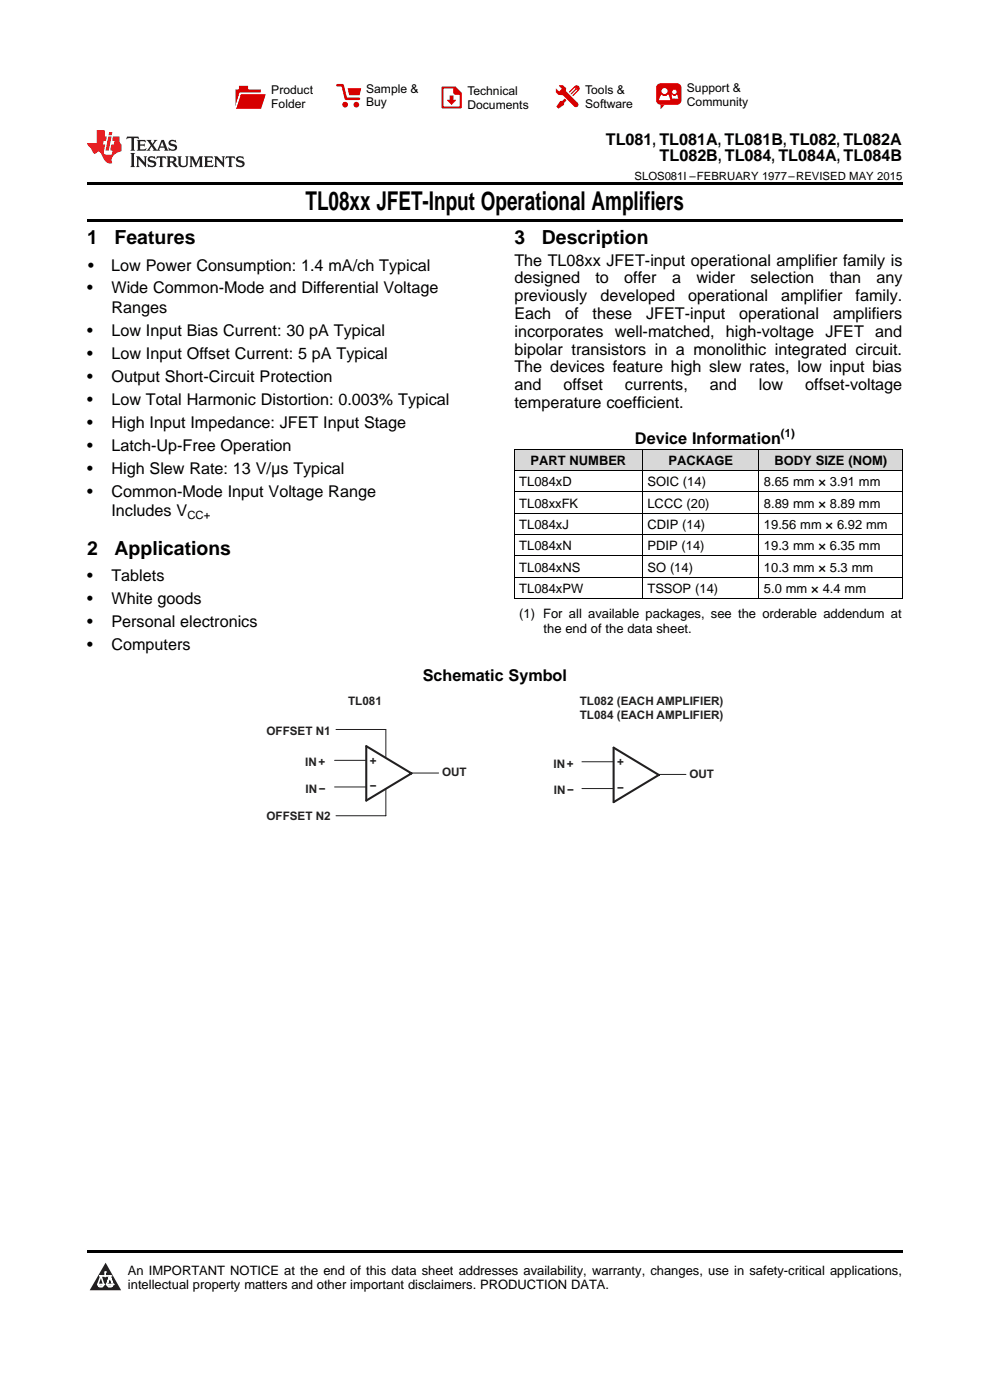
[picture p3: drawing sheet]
<svg xmlns="http://www.w3.org/2000/svg" width="210mm" height="297mm" viewBox="0 0 210 297" stroke-linecap="round" stroke-linejoin="round" font-family="sans-serif">
<defs><g id="words">
<text font-size="5.5" x="64.8" y="44.5">TL08xx JFET-Input Operational Amplifiers</text>
<g font-size="4.1">
<text x="18.5" y="51.8">1</text>
<text x="24.3" y="51.8">Features</text>
<text x="109.1" y="51.8">3</text>
<text x="114.9" y="51.8">Description</text>
<text x="18.5" y="117.7">2</text>
<text x="24.3" y="117.7">Applications</text>
</g>
<g font-size="3.4">
<text x="128.5" y="30.7">TL081, TL081A, TL081B, TL082, TL082A</text>
<text x="139.9" y="34.1">TL082B, TL084, TL084A, TL084B</text>
<text x="18.7" y="57.4">•</text>
<text x="23.6" y="57.4">Low Power Consumption: 1.4 mA/ch Typical</text>
<text x="109.1" y="56.4">The TL08xx JFET-input operational amplifier family is</text>
<text x="18.5" y="62.3">•</text>
<text x="23.6" y="62.3">Wide Common-Mode and Differential Voltage</text>
<text x="109.1" y="60.1">designed</text>
<text x="109.1" y="63.9">previously</text>
<text x="126.3" y="60.1">to</text>
<text x="127.4" y="63.9">developed</text>
<text x="132.4" y="60.1">offer</text>
<text x="142.6" y="60.1">a</text>
<text x="146" y="63.9">operational</text>
<text x="147.7" y="60.1">wider</text>
<text x="159.2" y="60.1">selection</text>
<text x="165.7" y="63.9">amplifier</text>
<text x="176" y="60.1">than</text>
<text x="181.5" y="63.9">family.</text>
<text x="185.9" y="60.1">any</text>
<text x="18.5" y="71.3">•</text>
<text x="23.6" y="66.4">Ranges</text>
<text x="23.6" y="71.3">Low Input Bias Current: 30 pA Typical</text>
<text x="109.1" y="67.7">Each</text>
<text x="109.1" y="71.5">incorporates</text>
<text x="119.9" y="67.7">of</text>
<text x="125.7" y="67.7">these</text>
<text x="130.4" y="71.5">well-matched,</text>
<text x="137.1" y="67.7">JFET-input</text>
<text x="154" y="71.5">high-voltage JFET and</text>
<text x="156.8" y="67.7">operational</text>
<text x="176.7" y="67.7">amplifiers</text>
<text x="18.5" y="76.1">•</text>
<text x="23.6" y="76.1">Low Input Offset Current: 5 pA Typical</text>
<text x="109.1" y="75.2">bipolar transistors in a monolithic integrated circuit.</text>
<text x="18.5" y="81">•</text>
<text x="23.6" y="81">Output Short-Circuit Protection</text>
<text x="109.1" y="79">The devices feature high slew rates, low input bias</text>
<text x="109.1" y="82.8">and</text>
<text x="119.5" y="82.8">offset</text>
<text x="132.6" y="82.8">currents,</text>
<text x="150.6" y="82.8">and</text>
<text x="161" y="82.8">low</text>
<text x="170.8" y="82.8">offset-voltage</text>
<text x="18.5" y="85.9">•</text>
<text x="23.6" y="85.9">Low Total Harmonic Distortion: 0.003% Typical</text>
<text x="109.1" y="86.6">temperature coefficient.</text>
<text x="18.5" y="90.8">•</text>
<text x="18.5" y="95.6">•</text>
<text x="23.6" y="90.8">High Input Impedance: JFET Input Stage</text>
<text x="23.6" y="95.6">Latch-Up-Free Operation</text>
<text x="134.7" y="94.1">Device Information</text>
<text x="18.5" y="100.5">•</text>
<text x="23.6" y="100.5">High Slew Rate: 13 V/μs Typical</text>
<text x="18.5" y="105.4">•</text>
<text x="23.6" y="105.4">Common-Mode Input Voltage Range</text>
<text x="23.6" y="109.5">Includes V</text>
<text x="18.5" y="123.3">•</text>
<text x="23.6" y="123.3">Tablets</text>
<text x="18.5" y="128.1">•</text>
<text x="23.6" y="128.1">White goods</text>
<text x="18.5" y="133">•</text>
<text x="18.5" y="137.9">•</text>
<text x="23.6" y="133">Personal electronics</text>
<text x="23.6" y="137.9">Computers</text>
<text x="89.7" y="144.4">Schematic Symbol</text>
</g>
<g font-size="2.7">
<text x="112.5" y="98.6">PART NUMBER</text>
<text x="141.8" y="98.6">PACKAGE</text>
<text x="164.3" y="98.6">BODY SIZE (NOM)</text>
<text x="110.1" y="103.1">TL084xD</text>
<text x="110.1" y="107.7">TL08xxFK</text>
<text x="137.3" y="103.1">SOIC (14)</text>
<text x="137.3" y="107.7">LCCC (20)</text>
<text x="162.1" y="103.1">8.65 mm × 3.91 mm</text>
<text x="162.1" y="107.7">8.89 mm × 8.89 mm</text>
<text x="110.1" y="112.2">TL084xJ</text>
<text x="137.3" y="112.2">CDIP (14)</text>
<text x="162.1" y="112.2">19.56 mm × 6.92 mm</text>
<text x="110.1" y="116.7">TL084xN</text>
<text x="137.3" y="116.7">PDIP (14)</text>
<text x="162.1" y="116.7">19.3 mm × 6.35 mm</text>
<text x="110.1" y="121.3">TL084xNS</text>
<text x="110.1" y="125.8">TL084xPW</text>
<text x="137.3" y="121.3">SO (14)</text>
<text x="137.3" y="125.8">TSSOP (14)</text>
<text x="162.1" y="121.3">10.3 mm × 5.3 mm</text>
<text x="162.1" y="125.8">5.0 mm × 4.4 mm</text>
<text x="110.1" y="131.2">(1) For all available packages, see the orderable addendum at</text>
<text x="115.3" y="134.3">the end of the data sheet.</text>
<text x="27.1" y="270.4">An IMPORTANT NOTICE at the end of this data sheet addresses availability, warranty, changes, use in safety-critical applications,</text>
<text x="27.1" y="273.5">intellectual property matters and other important disclaimers. PRODUCTION DATA.</text>
</g>
<g font-size="2.6">
<text x="57.5" y="20">Product</text>
<text x="57.5" y="22.9">Folder</text>
<text x="77.7" y="19.6">Sample &amp;</text>
<text x="77.7" y="22.5">Buy</text>
<text x="99.1" y="20.2">Technical</text>
<text x="99.1" y="23">Documents</text>
<text x="124.1" y="20">Tools &amp;</text>
<text x="124.1" y="22.9">Software</text>
<text x="145.7" y="19.6">Support &amp;</text>
<text x="145.7" y="22.5">Community</text>
</g>
<g font-size="2.5" fill="#231f20">
<text x="73.8" y="149.5">TL081</text>
<text x="123" y="149.5">TL082 (EACH AMPLIFIER)</text>
<text x="123" y="152.6">TL084 (EACH AMPLIFIER)</text>
<text x="56.5" y="156">OFFSET N1</text>
<text x="64.7" y="162.5">IN+</text>
<text x="78.4" y="162.3">+</text>
<text x="78.4" y="167.6">−</text>
<text x="93.8" y="164.7">OUT</text>
<text x="117.4" y="162.8">IN+</text>
<text x="130.9" y="162.6">+</text>
<text x="130.9" y="167.9">−</text>
<text x="146.2" y="165">OUT</text>
<text x="56.5" y="173.9">OFFSET N2</text>
<text x="64.8" y="168.1">IN−</text>
<text x="117.5" y="168.5">IN−</text>
</g>
<g font-size="2.4">
<text x="134.6" y="38.2">SLOS081I –FEBRUARY 1977–REVISED MAY 2015</text>
<text x="165.7" y="92.7">(1)</text>
<text x="39.7" y="110.2">CC+</text>
</g>
</g></defs>
<g fill="#d8d8d8">
<path d="M109.1 95.3h27.2v4.6h-27.2z"/>
<path d="M136.3 95.3h24.7v4.6h-24.7z"/>
<path d="M161 95.3h30.5v4.6h-30.5z"/>
</g>
<path d="M22.4 267.9l3.3 5.8h-6.7z" fill="#231f20"/>
<path d="M20.8 272.5h1.2v.2l-.6 .4-.3-.1z" fill-rule="evenodd" fill="#fff"/>
<path d="M20.8 272.5h1.2v.2l-.6 .4-.3-.1z" fill="none" stroke="#231f20" stroke-width=".33"/>
<path d="M20.8 272.5l1.2 .1-.3 .4h-.5z" fill="none" stroke="#fff" stroke-width=".33"/>
<path d="M22.3 270.8h.1" fill="none" stroke="#fff" stroke-width=".33"/>
<path d="M22.3 269.8v1z" fill="#fff"/>
<path d="M22.3 269.8v1z" fill="none" stroke="#fff" stroke-width=".33"/>
<circle cx="22.3" cy="269.8" r=".16" fill="#fff"/>
<path d="M21.2 270.7h.1" fill="none" stroke="#fff" stroke-width=".33"/>
<path d="M21.2 270.7h2.3z" fill="#fff"/>
<path d="M21.2 270.7h2.3z" fill="none" stroke="#fff" stroke-width=".33"/>
<circle cx="23.5" cy="270.7" r=".16" fill="#fff"/>
<path d="M22.6 272.5h.1" fill="none" stroke="#fff" stroke-width=".33"/>
<path d="M23.3 270.7l-.7 1.8z" fill="#fff"/>
<path d="M23.3 270.7l-.7 1.8z" fill="none" stroke="#fff" stroke-width=".33"/>
<path d="M23.3 270.7l.7 1.8z" fill="#fff"/>
<path d="M23.3 270.7l.7 1.8z" fill="none" stroke="#fff" stroke-width=".33"/>
<path d="M23.9 272.5h.1" fill="none" stroke="#fff" stroke-width=".33"/>
<circle cx="20.8" cy="272.5" r=".16" fill="#fff"/>
<path d="M21.4 270.7l-.6 1.8z" fill="#fff"/>
<path d="M21.4 270.7l-.6 1.8z" fill="none" stroke="#fff" stroke-width=".33"/>
<path d="M21.4 270.7l.6 1.8z" fill="#fff"/>
<path d="M21.4 270.7l.6 1.8z" fill="none" stroke="#fff" stroke-width=".33"/>
<circle cx="22" cy="272.5" r=".16" fill="#fff"/>
<path d="M22.7 272.5h1.3a.63 .63 0 0 1-.6 .5 .63 .63 0 0 1-.7-.5z" fill-rule="evenodd" fill="#fff"/>
<path d="M22.7 272.5h1.3a.63 .63 0 0 1-.6 .5 .63 .63 0 0 1-.7-.5z" fill="none" stroke="#231f20" stroke-width=".33"/>
<path d="M22.7 272.5h1.3l-.4 .5h-.5z" fill="none" stroke="#fff" stroke-width=".33"/>
<path d="M22.6 272.5h.1" fill="none" stroke="#fff" stroke-width=".33"/>
<circle cx="24" cy="272.5" r=".16" fill="#fff"/>
<path d="M18.5 38.7h173v.5h-173zM18.5 46.4h173v.6h-173zM18.5 265.3h173v.5h-173z" fill="#000"/>
<path d="M71.3 154.8h10.5v5.7M71 161.3h6.7M71 167h6.7M81.8 167.3v5.8h-10.5M87.3 164h5.7M123.4 167.3h6.8M123.4 161.6h6.8M139.8 164.3h5.7" fill="none" stroke="#231f20" stroke-width=".21"/>
<path d="M77.7 158.3l9.6 5.8-9.6 5.7zM130.2 158.6l9.6 5.8-9.6 5.8z" fill="none" stroke="#231f20" stroke-width=".44"/>
<path d="M109.1 99.8h82.4M109.1 95.3h82.4M109.2 95.3v31.7M136.3 95.3v31.7M161 95.3v31.7M191.5 95.3v31.7M109.1 117.9h82.4M109.1 113.4h82.4M109.1 108.9h82.4M109.1 104.3h82.4M109.1 127h82.4M109.1 122.5h82.4" fill="none" stroke="#000" stroke-width=".21"/>
<path d="M26.9 29l-.1 .6 .5-.3h.5l.1 .2v2.1l-.2 .4h.9l-.2-.4v-2.1l.1-.2h.5l.5 .3-.1-.6zM29 29.7l.2 .4v1.5l-.2 .4h1.9l.1-.6a1.06 1.06 0 0 1-1.3 .1v-.6h.6l.4 .2v-.6l-.4 .1h-.6l.1-.6h.8l.3 .2-.1-.5zM31.1 29.7l.9 1.1-1 1.2h.9l-.2-.2 .4-.8 .5 .8-.2 .2h1.6l-.2-.2 .1-.5h1l.1 .4-.2 .3h1l-.3-.4-.7-1.9h-.5l-1 2.1-.8-1.1 .9-1h-.8l.2 .2-.4 .6-.4-.6 .1-.2zM34.4 30.1l.4 1h-.8zM36 29.8a.64 .64 0 0 0-.2 .7 .64 .64 0 0 0 .6 .5l.6 .1 .1 .3a.78 .78 0 0 1-.7 .3 .78 .78 0 0 1-.7-.5l.2 .8 .1-.1a1.14 1.14 0 0 0 1.6-.6 1.16 1.16 0 0 0-1.3-.9l-.1-.3 .4-.2 .8 .4-.2-.6-.1 .1-.5-.2zM27.6 32.5l.3 .3v2.3l-.3 .3h1.1l-.3-.3v-2.3l.3-.3zM28.8 33.2l.3 .3v1.6l-.3 .3h.8l-.2-.3v-1.4l1.6 1.8v-2l.2-.3h-.7l.2 .2v1.1l-1.2-1.3zM31.6 33.3a.64 .64 0 0 0-.2 .7 .64 .64 0 0 0 .6 .4l.6 .2 .1 .2a.78 .78 0 0 1-.7 .4 .78 .78 0 0 1-.7-.5l.2 .7h.1a1.14 1.14 0 0 0 1.6-.6 1.16 1.16 0 0 0-1.3-.9l-.1-.4 .4-.1 .8 .3-.2-.5-.1 .1-.6-.2zM33.3 33.2l-.1 .6 .3-.3h.4v.1v1.5l-.2 .3h1l-.3-.3v-1.5l.1-.1h.3l.4 .3-.1-.6zM35.3 33.2l.2 .3v1.6l-.2 .3h1l-.2-.2-.1-.7 .6 .2a.79 .79 0 0 0 1.2 .6l-1-.9a.6 .6 0 0 0 .6-.6 .6 .6 0 0 0-.5-.6zM36.1 33.5l.1-.1a.46 .46 0 0 1 .5 .1 .46 .46 0 0 1 .1 .5l-.8 .2zM37.6 33.2l.2 .2a2.23 2.23 0 0 0 .4 1.9 1.02 1.02 0 0 0 1.6-.6v-1.2l.2-.3h-.7l.2 .3v1.2a.59 .59 0 0 1-.6 .5 .59 .59 0 0 1-.6-.5v-1.2l.3-.3zM40.2 33.2l.2 .3v1.6l-.2 .3h.7l-.2-.3v-1.5l.8 1.9 .9-1.9v1.5l-.2 .3h.9l-.2-.3v-1.6l.2-.3h-.8l-.7 1.4-.6-1.4zM43.3 33.2l.2 .3v1.6l-.2 .3h1.8l.2-.5a1.07 1.07 0 0 1-1.3 .1v-.6h.6l.4 .2v-.7l-.4 .2h-.6v-.6h.8l.4 .2-.2-.5zM45.4 33.2l.2 .3v1.6l-.2 .3h.8l-.3-.3v-1.4l1.6 1.8v-2l.2-.3h-.7l.2 .2v1.1l-1.1-1.3zM47.9 33.2l-.1 .6 .4-.3h.4v.1v1.5l-.2 .3h.9l-.2-.3v-1.5v-.1h.4l.4 .3-.1-.6zM50.3 33.3a.64 .64 0 0 0-.2 .7 .64 .64 0 0 0 .6 .4l.6 .2 .1 .2a.78 .78 0 0 1-.7 .4 .78 .78 0 0 1-.6-.5l.1 .7h.1a1.14 1.14 0 0 0 1.6-.6 1.16 1.16 0 0 0-1.3-.9l-.1-.4 .4-.1 .8 .3-.1-.5-.2 .1-.5-.2z" fill="#231f20"/>
<path d="M20.5 27.6v2.8h-2l.1 .3 .8 1a.93 .93 0 0 0 1 .9 .58 .58 0 0 1 .5-.4 .58 .58 0 0 1 .5 .3l.4 .8a1.57 1.57 0 0 0 2 1.3 1.59 1.59 0 0 1 1-2.2l1-.3-.1-1.5a1.56 1.56 0 0 1-.3-1.6h-1.4l-.2 .9h.5l-.2 .8h-.5l-.2 .9v.3l.5 .1-.2 .8h-.7a.72 .72 0 0 1-1-.6l.3-1.5h-.5l.2-.8h.5l.2-.9h-.5v-1.4zM23 29l-.6 3h.7l.6-3zM23.2 28l-.2 .7h.7l.1-.7z" fill="#ee1d23"/>
<g fill="#d60000">
<path d="M50.7 18.2h1.9v.8h2.7v4.1h-5.4v-4.1h.8z" fill-rule="evenodd"/>
<path d="M51 19.8h5.4l-1 3.3h-5.4z" fill-rule="evenodd"/>
</g>
<path d="M50.9 19.7h5.6l-.1 .2h-5.4l-1.1 3.2z" fill-rule="evenodd" fill="#fff"/>
<path d="M50.9 19.7h5.6l-.1 .2h-5.4l-1.1 3.2z" fill="none" stroke="#fff" stroke-width=".21"/>
<path d="M71.6 18.1h1.1l.7 2.9h2.8" fill="none" stroke="#d60000" stroke-width=".53"/>
<g fill="#d60000">
<path d="M73.7 18.7h2.9l-.3 1.5h-2.2z" fill-rule="evenodd"/>
<circle cx="73.2" cy="22.2" r=".6"/>
<circle cx="75.6" cy="22.2" r=".6"/>
</g>
<path d="M93.9 18.5h2.6l1.2 1.2v3.1h-3.8z" fill="none" stroke="#d60000" stroke-width=".43"/>
<g fill="#d60000">
<path d="M95.4 20.2h.8v1h.5l-.9 1.1-.9-1v-.1h.5z" fill-rule="evenodd"/>
<path d="M96.2 18.5h.3l1.2 1.2v.4h-1.2l-.3-.3z" fill-rule="evenodd"/>
<path d="M118.6 18.1h.8l.6 .6 .1 .7 2.4 2.4-.7 .8-2.3-2.3-1-.1-.6-.6v-.8l.7 .6 .5-.4z" fill-rule="evenodd"/>
<path d="M118.8 21.4h.5l.5-.5 .4 .4-.5 .5-.1 .4-1.1 .9-.5-.5z" fill-rule="evenodd"/>
<path d="M121.9 18.3a.65 .65 0 0 1 .9 0 .65 .65 0 0 1 0 .9z" fill-rule="evenodd"/>
<path d="M121.9 18.3l.9 .9-1.2 1.2h-.2l1-1.4-.2 .1-.9 .9h-.2v-.2l.9-.9v-.2h-.2l-.9 .9h-.2v-.2z" fill-rule="evenodd"/>
<circle cx="122.2" cy="22.2" r=".53"/>
</g>
<path d="M120 18.7l-.1 .6" fill="none" stroke="#d60000" stroke-width=".21"/>
<g fill="#d60000">
<path d="M139.5 17.9l.6-.2h3.5a.93 .93 0 0 1 1 .9v2.7a.93 .93 0 0 1-1 .9h-3.5a.93 .93 0 0 1-.9-.9v-2.7z" fill-rule="evenodd"/>
<path d="M140.1 22.2h.9l-.7 .9h-.2z" fill-rule="evenodd"/>
</g>
<g fill="#fff">
<path d="M142.6 20.9h1.2z"/>
<path d="M140.2 20.1h.2l.2 .3h.8l.1-.3h.3l.4 1.1h-2.5z" fill-rule="evenodd"/>
<path d="M142.5 20.1h.2l.1 .3h.5l.1-.3h.3l.1 .8h-1.2z" fill-rule="evenodd"/>
<circle cx="141" cy="19.3" r=".64"/>
<circle cx="143" cy="19.5" r=".47"/>
</g>
<use href="#words"/>
</svg>
